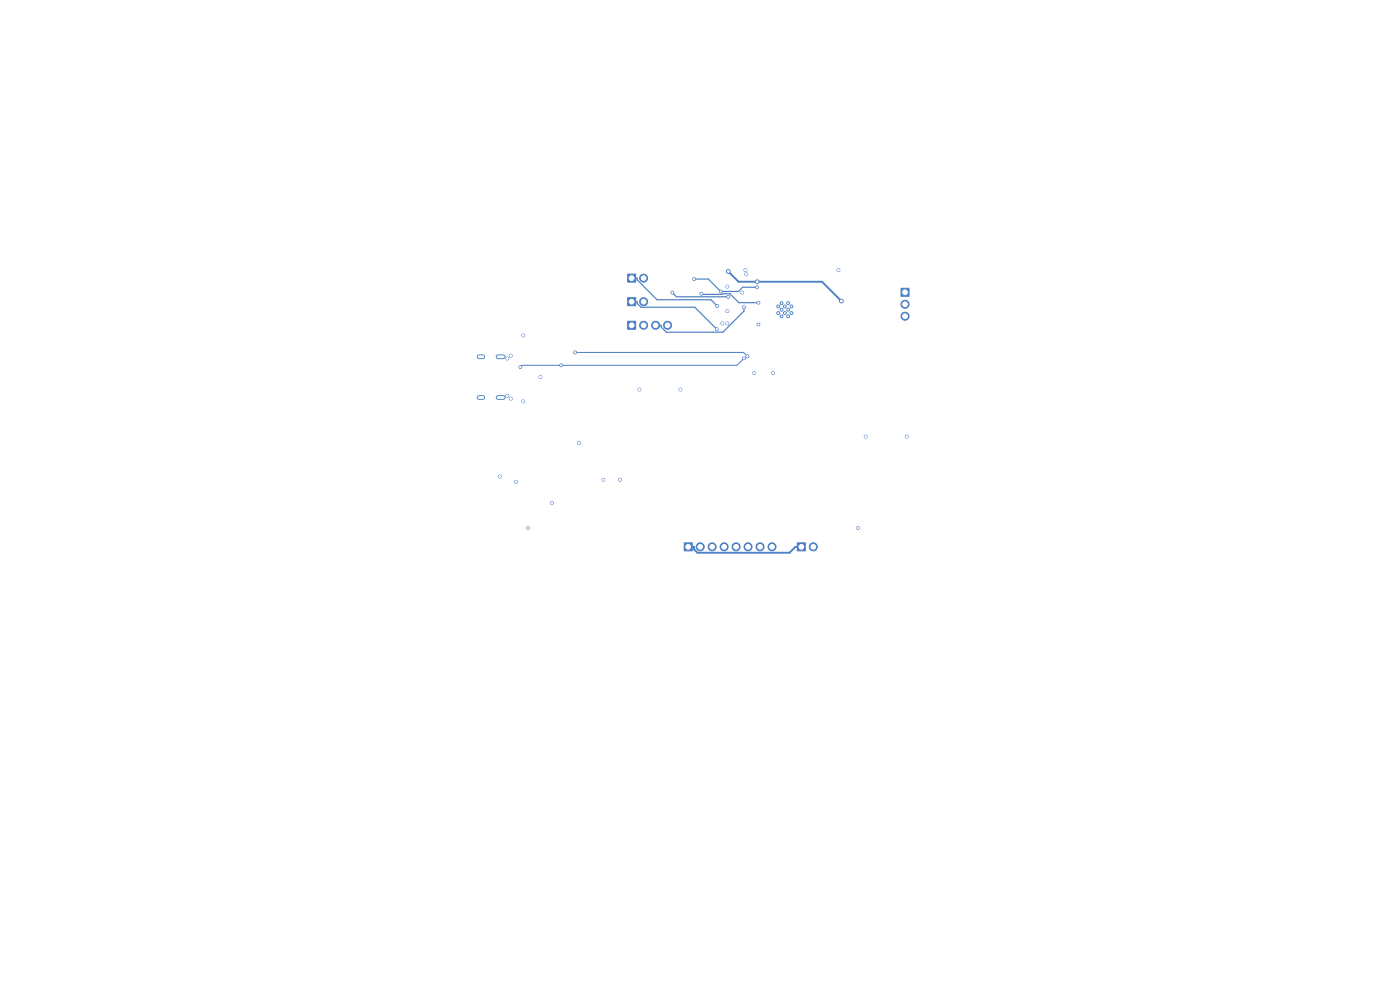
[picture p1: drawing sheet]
<svg xmlns="http://www.w3.org/2000/svg" width="297mm" height="210mm" viewBox="0 0 297 210" stroke-linecap="round" stroke-linejoin="round" font-family="sans-serif">
<g fill="#4d7fc4" stroke="#4d7fc4" stroke-width=".21">
<path d="M191.1 61.2h1.7v1.7h-1.7z"/>
<path d="M169.1 115.2h1.8v1.7h-1.8z"/>
<path d="M145.1 115.2h1.7v1.7h-1.7z"/>
<path d="M133.2 58.2h1.6v1.7h-1.6z"/>
<path d="M133.2 68.2h1.6v1.7h-1.6z"/>
<path d="M133.2 63.2h1.6v1.7h-1.6z"/>
<circle cx="192" cy="64.5" r=".85"/>
<circle cx="192" cy="67.1" r=".85"/>
<circle cx="172.5" cy="116" r=".85"/>
<circle cx="148.5" cy="116" r=".85"/>
<circle cx="151.1" cy="116" r=".85"/>
<circle cx="153.6" cy="116" r=".85"/>
<circle cx="156.2" cy="116" r=".85"/>
<circle cx="158.7" cy="116" r=".85"/>
<circle cx="161.2" cy="116" r=".85"/>
<circle cx="163.8" cy="116" r=".85"/>
<circle cx="136.5" cy="59" r=".85"/>
<circle cx="136.5" cy="69" r=".85"/>
<circle cx="139.1" cy="69" r=".85"/>
<circle cx="141.6" cy="69" r=".85"/>
<circle cx="136.5" cy="64" r=".85"/>
<circle cx="165.1" cy="65" r=".3"/>
<circle cx="165.1" cy="66.4" r=".3"/>
<circle cx="165.8" cy="64.3" r=".3"/>
<circle cx="165.8" cy="65.7" r=".3"/>
<circle cx="165.8" cy="67.1" r=".3"/>
<circle cx="166.5" cy="65" r=".3"/>
<circle cx="166.5" cy="66.4" r=".3"/>
<circle cx="167.2" cy="64.3" r=".3"/>
<circle cx="167.2" cy="65.7" r=".3"/>
<circle cx="167.2" cy="67.1" r=".3"/>
<circle cx="167.9" cy="65" r=".3"/>
<circle cx="167.9" cy="66.4" r=".3"/>
<circle cx="122" cy="74.8" r=".3"/>
<circle cx="158.6" cy="75.6" r=".3"/>
<circle cx="110.4" cy="77.9" r=".3"/>
<circle cx="157.8" cy="76" r=".3"/>
<circle cx="119.1" cy="77.5" r=".3"/>
<circle cx="160" cy="79.1" r=".3"/>
<circle cx="135.7" cy="82.6" r=".3"/>
<circle cx="144.3" cy="82.6" r=".3"/>
<circle cx="157.5" cy="62.1" r=".3"/>
<circle cx="182" cy="112" r=".3"/>
<circle cx="108.3" cy="75.4" r=".3"/>
<circle cx="111" cy="85.1" r=".3"/>
<circle cx="177.9" cy="57.3" r=".3"/>
<circle cx="122.8" cy="94" r=".3"/>
<circle cx="107.6" cy="83.9" r=".3"/>
<circle cx="117.1" cy="106.7" r=".3"/>
<circle cx="164" cy="79.1" r=".3"/>
<circle cx="131.5" cy="101.8" r=".3"/>
<circle cx="183.7" cy="92.6" r=".3"/>
<circle cx="128" cy="101.8" r=".3"/>
<circle cx="158.3" cy="58.2" r=".3"/>
<circle cx="192.3" cy="92.6" r=".3"/>
<circle cx="154.3" cy="66" r=".3"/>
<circle cx="108.3" cy="84.6" r=".3"/>
<circle cx="154.3" cy="68.6" r=".3"/>
<circle cx="114.7" cy="80" r=".3"/>
<circle cx="106" cy="101.1" r=".3"/>
<circle cx="158.1" cy="57.3" r=".3"/>
<circle cx="111" cy="71.1" r=".3"/>
<circle cx="109.5" cy="102.2" r=".3"/>
<circle cx="112" cy="112" r=".3"/>
<circle cx="154.3" cy="60.8" r=".3"/>
<circle cx="107.6" cy="76.1" r=".3"/>
<circle cx="153.2" cy="68.6" r=".3"/>
<circle cx="160.6" cy="59.8" r=".4"/>
<circle cx="154.5" cy="57.6" r=".4"/>
<circle cx="178.5" cy="63.9" r=".4"/>
<circle cx="152.9" cy="61.8" r=".3"/>
<circle cx="160.6" cy="60.9" r=".3"/>
<circle cx="147.3" cy="59.2" r=".3"/>
<circle cx="154.5" cy="63" r=".3"/>
<circle cx="142.6" cy="62.1" r=".3"/>
<circle cx="160.9" cy="64.2" r=".3"/>
<circle cx="148.8" cy="62.3" r=".3"/>
<circle cx="157.8" cy="65.2" r=".3"/>
<circle cx="160.9" cy="68.8" r=".3"/>
<circle cx="152.2" cy="64.9" r=".3"/>
<circle cx="152.1" cy="69.8" r=".3"/>
</g>
<path d="M101.6 75.7h.8M105.7 75.7h1.1M101.6 84.3h.8M105.7 84.3h1.1" fill="none" stroke="#4d7fc4" stroke-width="1"/>
<path d="M122 74.8h35.7l.9 .8M157.8 76l-1.4 1.5h-45.6l-.4 .4" fill="none" stroke="#4d7fc4" stroke-width=".21"/>
<path d="M154.7 57.6h-.2l2.2 2.2h17.7l4.1 4.1M146 116h1.3v.5l.7 .8h19.5l1.2-1.3h1.3" fill="none" stroke="#4d7fc4" stroke-width=".4"/>
<path d="M134 59h1.2v.4l4.2 4.2h11.4l1.4 1.3M147.3 59.2h3l2.6 2.6h3.8l.8-.9h3.1M134 64h1.2v.4l.8 .8h11.4l4.7 4.6M142.6 62.1l.9 .9h11M148.8 62.3l.1 .1 6-.1 1.8 1.9h4.2M157.8 65.2v.8l-4.4 4.5h-12l-1.1-1.1v-.4h-1.2" fill="none" stroke="#4d7fc4" stroke-width=".25"/>
<g fill="#fff" stroke="#fff" stroke-width=".21">
<circle cx="122" cy="74.8" r=".15"/>
<circle cx="158.6" cy="75.6" r=".15"/>
<circle cx="110.4" cy="77.9" r=".15"/>
<circle cx="157.8" cy="76" r=".15"/>
<circle cx="119.1" cy="77.5" r=".15"/>
<circle cx="160" cy="79.2" r=".2"/>
<circle cx="135.7" cy="82.6" r=".2"/>
<circle cx="144.3" cy="82.6" r=".2"/>
<circle cx="157.4" cy="62.1" r=".2"/>
<circle cx="182" cy="112" r=".2"/>
<circle cx="108.3" cy="75.4" r=".2"/>
<circle cx="111" cy="85.2" r=".2"/>
<circle cx="177.9" cy="57.3" r=".2"/>
<circle cx="122.8" cy="94" r=".2"/>
<circle cx="107.6" cy="83.9" r=".2"/>
<circle cx="117.1" cy="106.7" r=".2"/>
<circle cx="164" cy="79.2" r=".2"/>
<circle cx="131.5" cy="101.8" r=".2"/>
<circle cx="183.7" cy="92.6" r=".2"/>
<circle cx="128" cy="101.8" r=".2"/>
<circle cx="158.3" cy="58.2" r=".2"/>
<circle cx="192.3" cy="92.6" r=".2"/>
<circle cx="154.3" cy="66" r=".2"/>
<circle cx="108.3" cy="84.6" r=".2"/>
<circle cx="154.3" cy="68.6" r=".2"/>
<circle cx="114.7" cy="80" r=".2"/>
<circle cx="106" cy="101.1" r=".2"/>
<circle cx="158.1" cy="57.3" r=".2"/>
<circle cx="111" cy="71.2" r=".2"/>
<circle cx="109.5" cy="102.2" r=".2"/>
<circle cx="112" cy="112" r=".2"/>
<circle cx="154.3" cy="60.8" r=".2"/>
<circle cx="107.6" cy="76.1" r=".2"/>
<circle cx="153.2" cy="68.6" r=".2"/>
<circle cx="160.6" cy="59.8" r=".2"/>
<circle cx="154.5" cy="57.6" r=".2"/>
<circle cx="178.5" cy="63.9" r=".2"/>
<circle cx="152.9" cy="61.8" r=".15"/>
<circle cx="160.6" cy="60.9" r=".15"/>
<circle cx="147.3" cy="59.2" r=".15"/>
<circle cx="154.5" cy="63" r=".15"/>
<circle cx="142.6" cy="62.1" r=".15"/>
<circle cx="160.9" cy="64.2" r=".15"/>
<circle cx="148.8" cy="62.3" r=".15"/>
<circle cx="157.8" cy="65.2" r=".15"/>
<circle cx="160.9" cy="68.8" r=".15"/>
<circle cx="152.2" cy="64.9" r=".15"/>
<circle cx="152.1" cy="69.8" r=".15"/>
<circle cx="192" cy="62" r=".5"/>
<circle cx="192" cy="64.5" r=".5"/>
<circle cx="192" cy="67.1" r=".5"/>
<circle cx="196" cy="54" r="1.6"/>
<circle cx="170" cy="116" r=".5"/>
<circle cx="172.5" cy="116" r=".5"/>
<circle cx="196" cy="116" r="1.6"/>
<circle cx="146" cy="116" r=".5"/>
<circle cx="148.5" cy="116" r=".5"/>
<circle cx="151.1" cy="116" r=".5"/>
<circle cx="153.6" cy="116" r=".5"/>
<circle cx="156.2" cy="116" r=".5"/>
<circle cx="158.7" cy="116" r=".5"/>
<circle cx="161.2" cy="116" r=".5"/>
<circle cx="163.8" cy="116" r=".5"/>
<circle cx="134" cy="59" r=".5"/>
<circle cx="136.5" cy="59" r=".5"/>
<circle cx="104" cy="54" r="1.6"/>
<circle cx="105.7" cy="77.1" r=".32"/>
<circle cx="105.7" cy="82.9" r=".32"/>
<circle cx="134" cy="69" r=".5"/>
<circle cx="136.5" cy="69" r=".5"/>
<circle cx="139.1" cy="69" r=".5"/>
<circle cx="141.6" cy="69" r=".5"/>
<circle cx="134" cy="64" r=".5"/>
<circle cx="136.5" cy="64" r=".5"/>
<circle cx="104" cy="116" r="1.6"/>
<circle cx="165.1" cy="65" r=".1"/>
<circle cx="165.1" cy="66.4" r=".1"/>
<circle cx="165.8" cy="64.3" r=".1"/>
<circle cx="165.8" cy="65.7" r=".1"/>
<circle cx="165.8" cy="67.1" r=".1"/>
<circle cx="166.5" cy="65" r=".1"/>
<circle cx="166.5" cy="66.4" r=".1"/>
<circle cx="167.2" cy="64.3" r=".1"/>
<circle cx="167.2" cy="65.7" r=".1"/>
<circle cx="167.2" cy="67.1" r=".1"/>
<circle cx="167.9" cy="65" r=".1"/>
<circle cx="167.9" cy="66.4" r=".1"/>
</g>
<path d="M101.6 75.7h.8M105.7 75.7h1.1M101.6 84.3h.8M105.7 84.3h1.1" fill="none" stroke="#fff" stroke-width=".6"/>
</svg>
